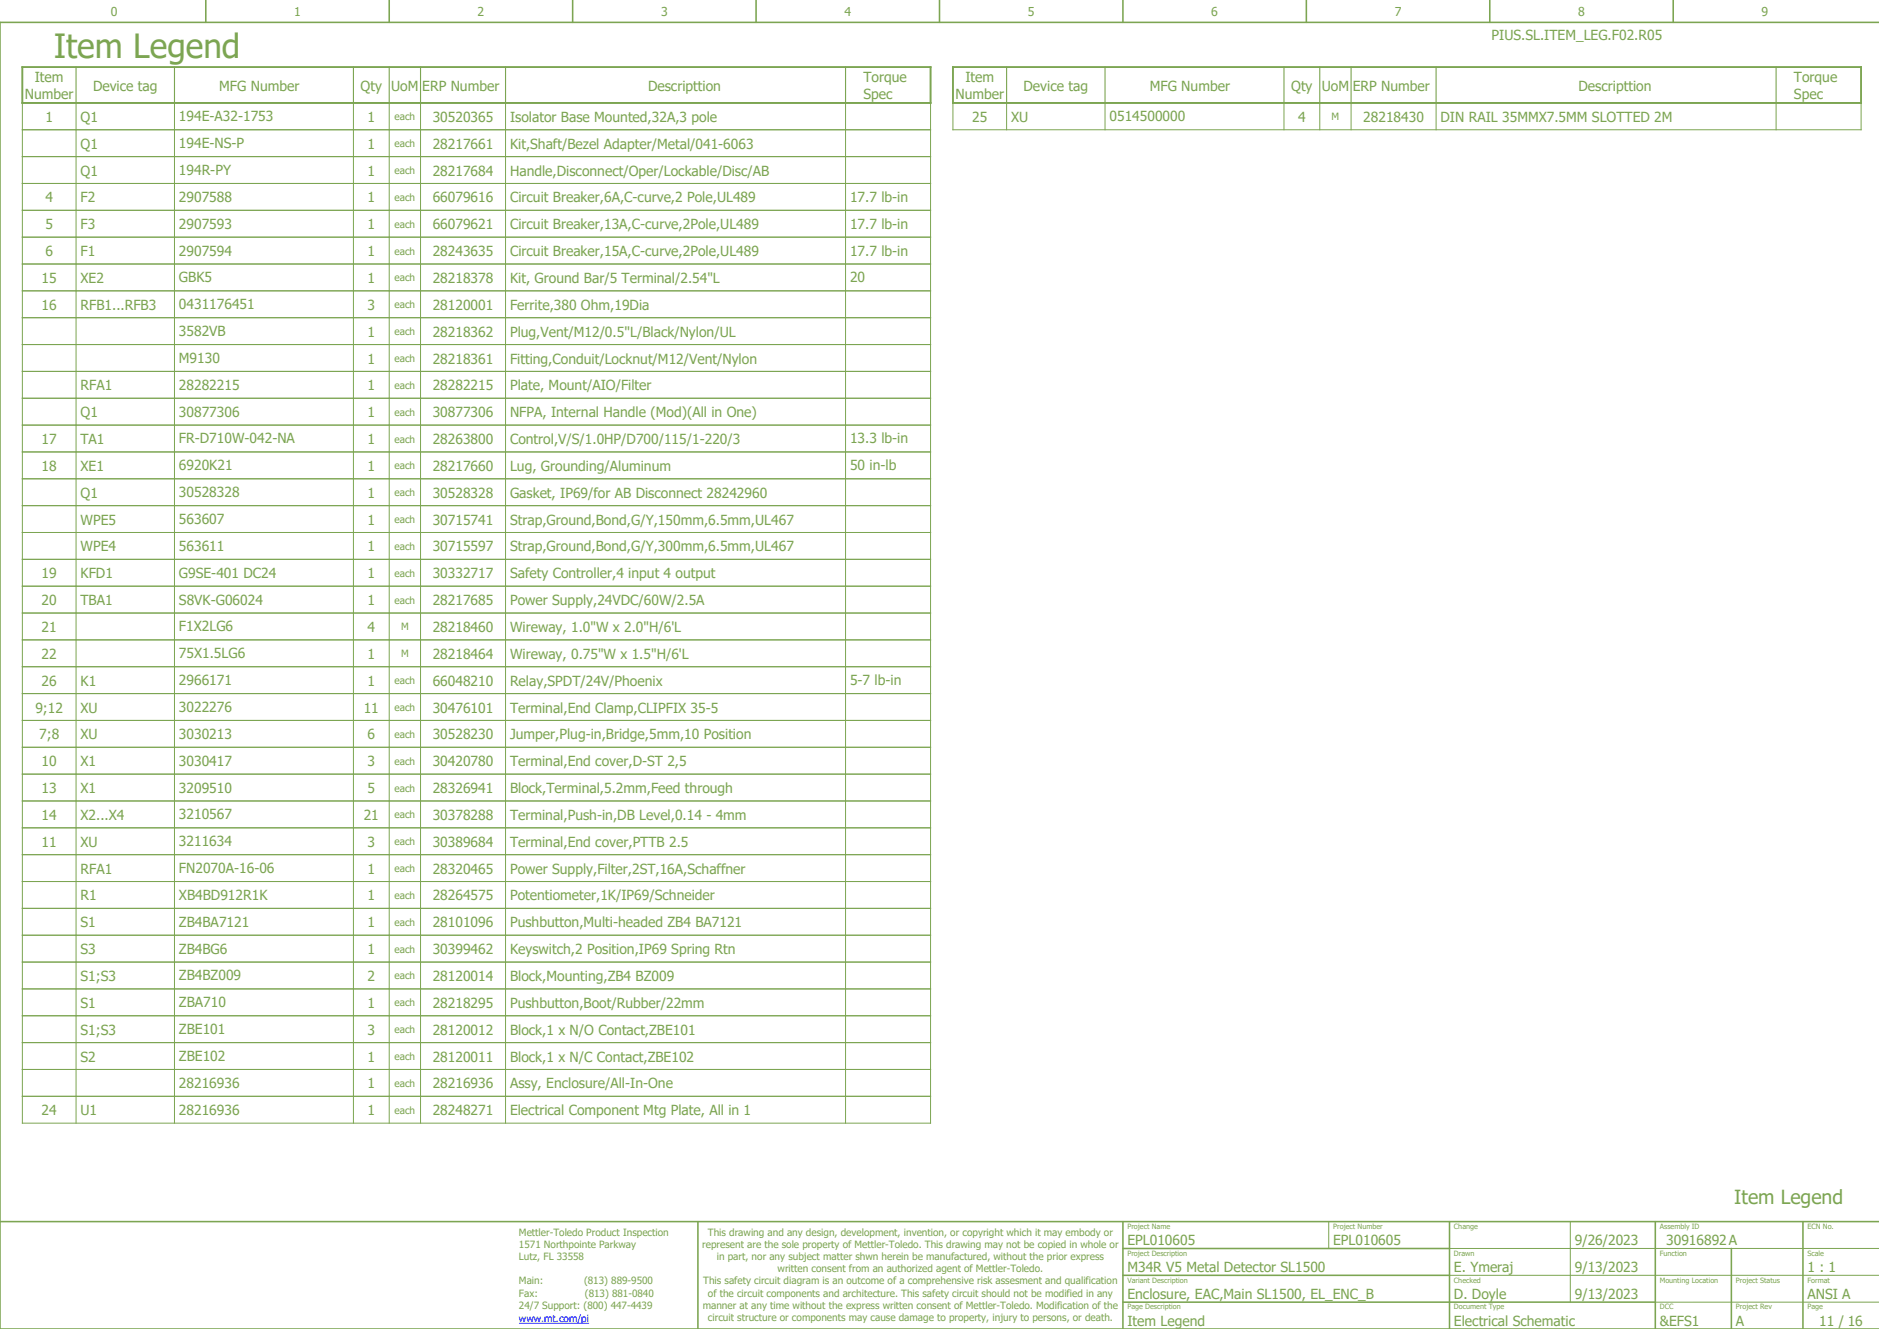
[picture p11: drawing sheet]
<svg xmlns="http://www.w3.org/2000/svg" width="420mm" height="297mm" viewBox="0 0 420 297" stroke-linecap="round" stroke-linejoin="round" font-family="sans-serif">
<defs><g id="words">
<text font-size="7.5" fill="#7ca552" x="12" y="13">Item Legend</text>
<text font-size="4.3" fill="#7ca552" x="387.7" y="269.1">Item Legend</text>
<g font-size="3.1" fill="#7ca552">
<text x="333.4" y="9">PIUS.SL.ITEM_LEG.F02.R05</text>
<text x="5.6" y="22.1">Number</text>
<text x="7.8" y="18.4">Item</text>
<text x="20.8" y="20.2">Device tag</text>
<text x="49" y="20.2">MFG Number</text>
<text x="80.6" y="20.2">Qty</text>
<text x="87.4" y="20.2">UoM</text>
<text x="94.4" y="20.2">ERP Number</text>
<text x="144.8" y="20.2">Descripttion</text>
<text x="193" y="18.4">Torque</text>
<text x="193" y="22.1">Spec</text>
<text x="213.6" y="22.1">Number</text>
<text x="215.8" y="18.4">Item</text>
<text x="228.8" y="20.2">Device tag</text>
<text x="257" y="20.2">MFG Number</text>
<text x="288.6" y="20.2">Qty</text>
<text x="295.4" y="20.2">UoM</text>
<text x="302.4" y="20.2">ERP Number</text>
<text x="352.8" y="20.2">Descripttion</text>
<text x="401" y="18.4">Torque</text>
<text x="401" y="22.1">Spec</text>
<text x="10.2" y="27.2">1</text>
<text x="18" y="27.2">Q1</text>
<text x="40" y="27.1">194E-A32-1753</text>
<text x="82.2" y="27.2">1</text>
<text x="96.7" y="27.2">30520365</text>
<text x="114" y="27.2">Isolator Base Mounted,32A,3 pole</text>
<text x="217.3" y="27.2">25</text>
<text x="226" y="27.2">XU</text>
<text x="248" y="27.1">0514500000</text>
<text x="290.2" y="27.2">4</text>
<text x="304.7" y="27.2">28218430</text>
<text x="322" y="27.2">DIN RAIL 35MMX7.5MM SLOTTED 2M</text>
<text x="18" y="33.2">Q1</text>
<text x="40" y="33.1">194E-NS-P</text>
<text x="82.2" y="33.2">1</text>
<text x="96.7" y="33.2">28217661</text>
<text x="114" y="33.2">Kit,Shaft/Bezel Adapter/Metal/041-6063</text>
<text x="18" y="39.2">Q1</text>
<text x="40" y="39.1">194R-PY</text>
<text x="82.2" y="39.2">1</text>
<text x="96.7" y="39.2">28217684</text>
<text x="114" y="39.2">Handle,Disconnect/Oper/Lockable/Disc/AB</text>
<text x="10.2" y="45.2">4</text>
<text x="18" y="45.2">F2</text>
<text x="40" y="45.1">2907588</text>
<text x="82.2" y="45.2">1</text>
<text x="96.7" y="45.2">66079616</text>
<text x="114" y="45.2">Circuit Breaker,6A,C-curve,2 Pole,UL489</text>
<text x="190" y="45.1">17.7 lb-in</text>
<text x="10.2" y="51.2">5</text>
<text x="18" y="51.2">F3</text>
<text x="40" y="51.1">2907593</text>
<text x="82.2" y="51.2">1</text>
<text x="96.7" y="51.2">66079621</text>
<text x="114" y="51.2">Circuit Breaker,13A,C-curve,2Pole,UL489</text>
<text x="190" y="51.1">17.7 lb-in</text>
<text x="10.2" y="57.2">6</text>
<text x="18" y="57.2">F1</text>
<text x="40" y="57.1">2907594</text>
<text x="82.2" y="57.2">1</text>
<text x="96.7" y="57.2">28243635</text>
<text x="114" y="57.2">Circuit Breaker,15A,C-curve,2Pole,UL489</text>
<text x="190" y="57.1">17.7 lb-in</text>
<text x="9.3" y="63.2">15</text>
<text x="18" y="63.2">XE2</text>
<text x="40" y="63.1">GBK5</text>
<text x="82.2" y="63.2">1</text>
<text x="96.7" y="63.2">28218378</text>
<text x="114" y="63.2">Kit, Ground Bar/5 Terminal/2.54&quot;L</text>
<text x="190" y="63.1">20</text>
<text x="9.3" y="69.2">16</text>
<text x="18" y="69.2">RFB1...RFB3</text>
<text x="40" y="69.1">0431176451</text>
<text x="82.2" y="69.2">3</text>
<text x="96.7" y="69.2">28120001</text>
<text x="114" y="69.2">Ferrite,380 Ohm,19Dia</text>
<text x="40" y="75.1">3582VB</text>
<text x="82.2" y="75.2">1</text>
<text x="96.7" y="75.2">28218362</text>
<text x="114" y="75.2">Plug,Vent/M12/0.5''L/Black/Nylon/UL</text>
<text x="40" y="81.1">M9130</text>
<text x="82.2" y="81.2">1</text>
<text x="96.7" y="81.2">28218361</text>
<text x="114" y="81.2">Fitting,Conduit/Locknut/M12/Vent/Nylon</text>
<text x="18" y="87.2">RFA1</text>
<text x="40" y="87.1">28282215</text>
<text x="82.2" y="87.2">1</text>
<text x="96.7" y="87.2">28282215</text>
<text x="114" y="87.2">Plate, Mount/AIO/Filter</text>
<text x="18" y="93.2">Q1</text>
<text x="40" y="93.1">30877306</text>
<text x="82.2" y="93.2">1</text>
<text x="96.7" y="93.2">30877306</text>
<text x="114" y="93.2">NFPA, Internal Handle (Mod)(All in One)</text>
<text x="9.3" y="99.2">17</text>
<text x="18" y="99.2">TA1</text>
<text x="40" y="99.1">FR-D710W-042-NA</text>
<text x="82.2" y="99.2">1</text>
<text x="96.7" y="99.2">28263800</text>
<text x="114" y="99.2">Control,V/S/1.0HP/D700/115/1-220/3</text>
<text x="190" y="99.1">13.3 lb-in</text>
<text x="9.3" y="105.2">18</text>
<text x="18" y="105.2">XE1</text>
<text x="40" y="105.1">6920K21</text>
<text x="82.2" y="105.2">1</text>
<text x="96.7" y="105.2">28217660</text>
<text x="114" y="105.2">Lug, Grounding/Aluminum</text>
<text x="190" y="105.1">50 in-lb</text>
<text x="18" y="111.2">Q1</text>
<text x="40" y="111.1">30528328</text>
<text x="82.2" y="111.2">1</text>
<text x="96.7" y="111.2">30528328</text>
<text x="114" y="111.2">Gasket, IP69/for AB Disconnect 28242960</text>
<text x="18" y="117.2">WPE5</text>
<text x="40" y="117.1">563607</text>
<text x="82.2" y="117.2">1</text>
<text x="96.7" y="117.2">30715741</text>
<text x="114" y="117.2">Strap,Ground,Bond,G/Y,150mm,6.5mm,UL467</text>
<text x="18" y="123.2">WPE4</text>
<text x="40" y="123.1">563611</text>
<text x="82.2" y="123.2">1</text>
<text x="96.7" y="123.2">30715597</text>
<text x="114" y="123.2">Strap,Ground,Bond,G/Y,300mm,6.5mm,UL467</text>
<text x="9.3" y="129.2">19</text>
<text x="18" y="129.2">KFD1</text>
<text x="40" y="129.1">G9SE-401 DC24</text>
<text x="82.2" y="129.2">1</text>
<text x="96.7" y="129.2">30332717</text>
<text x="114" y="129.2">Safety Controller,4 input 4 output</text>
<text x="9.3" y="135.2">20</text>
<text x="18" y="135.2">TBA1</text>
<text x="40" y="135.1">S8VK-G06024</text>
<text x="82.2" y="135.2">1</text>
<text x="96.7" y="135.2">28217685</text>
<text x="114" y="135.2">Power Supply,24VDC/60W/2.5A</text>
<text x="9.3" y="141.2">21</text>
<text x="40" y="141.1">F1X2LG6</text>
<text x="82.2" y="141.2">4</text>
<text x="96.7" y="141.2">28218460</text>
<text x="114" y="141.2">Wireway, 1.0&quot;W x 2.0&quot;H/6'L</text>
<text x="9.3" y="147.2">22</text>
<text x="40" y="147.1">75X1.5LG6</text>
<text x="82.2" y="147.2">1</text>
<text x="96.7" y="147.2">28218464</text>
<text x="114" y="147.2">Wireway, 0.75&quot;W x 1.5&quot;H/6'L</text>
<text x="9.3" y="153.2">26</text>
<text x="18" y="153.2">K1</text>
<text x="40" y="153.1">2966171</text>
<text x="82.2" y="153.2">1</text>
<text x="96.7" y="153.2">66048210</text>
<text x="114" y="153.2">Relay,SPDT/24V/Phoenix</text>
<text x="190" y="153.1">5-7 lb-in</text>
<text x="7.9" y="159.2">9;12</text>
<text x="18" y="159.2">XU</text>
<text x="40" y="159.1">3022276</text>
<text x="81.3" y="159.2">11</text>
<text x="96.7" y="159.2">30476101</text>
<text x="114" y="159.2">Terminal,End Clamp,CLIPFIX 35-5</text>
<text x="8.8" y="165.2">7;8</text>
<text x="18" y="165.2">XU</text>
<text x="40" y="165.1">3030213</text>
<text x="82.2" y="165.2">6</text>
<text x="96.7" y="165.2">30528230</text>
<text x="114" y="165.2">Jumper,Plug-in,Bridge,5mm,10 Position</text>
<text x="9.3" y="171.2">10</text>
<text x="18" y="171.2">X1</text>
<text x="40" y="171.1">3030417</text>
<text x="82.2" y="171.2">3</text>
<text x="96.7" y="171.2">30420780</text>
<text x="114" y="171.2">Terminal,End cover,D-ST 2,5</text>
<text x="9.3" y="177.2">13</text>
<text x="18" y="177.2">X1</text>
<text x="40" y="177.1">3209510</text>
<text x="82.2" y="177.2">5</text>
<text x="96.7" y="177.2">28326941</text>
<text x="114" y="177.2">Block,Terminal,5.2mm,Feed through</text>
<text x="9.3" y="183.2">14</text>
<text x="18" y="183.2">X2...X4</text>
<text x="40" y="183.1">3210567</text>
<text x="81.3" y="183.2">21</text>
<text x="96.7" y="183.2">30378288</text>
<text x="114" y="183.2">Terminal,Push-in,DB Level,0.14 - 4mm</text>
<text x="9.3" y="189.2">11</text>
<text x="18" y="189.2">XU</text>
<text x="40" y="189.1">3211634</text>
<text x="82.2" y="189.2">3</text>
<text x="96.7" y="189.2">30389684</text>
<text x="114" y="189.2">Terminal,End cover,PTTB 2.5</text>
<text x="18" y="195.2">RFA1</text>
<text x="40" y="195.1">FN2070A-16-06</text>
<text x="82.2" y="195.2">1</text>
<text x="96.7" y="195.2">28320465</text>
<text x="114" y="195.2">Power Supply,Filter,2ST,16A,Schaffner</text>
<text x="18" y="201.2">R1</text>
<text x="40" y="201.1">XB4BD912R1K</text>
<text x="82.2" y="201.2">1</text>
<text x="96.7" y="201.2">28264575</text>
<text x="114" y="201.2">Potentiometer,1K/IP69/Schneider</text>
<text x="18" y="207.2">S1</text>
<text x="40" y="207.1">ZB4BA7121</text>
<text x="82.2" y="207.2">1</text>
<text x="96.7" y="207.2">28101096</text>
<text x="114" y="207.2">Pushbutton,Multi-headed ZB4 BA7121</text>
<text x="18" y="213.2">S3</text>
<text x="40" y="213.1">ZB4BG6</text>
<text x="82.2" y="213.2">1</text>
<text x="96.7" y="213.2">30399462</text>
<text x="114" y="213.2">Keyswitch,2 Position,IP69 Spring Rtn</text>
<text x="18" y="219.2">S1;S3</text>
<text x="40" y="219.1">ZB4BZ009</text>
<text x="82.2" y="219.2">2</text>
<text x="96.7" y="219.2">28120014</text>
<text x="114" y="219.2">Block,Mounting,ZB4 BZ009</text>
<text x="18" y="225.2">S1</text>
<text x="40" y="225.1">ZBA710</text>
<text x="82.2" y="225.2">1</text>
<text x="96.7" y="225.2">28218295</text>
<text x="114" y="225.2">Pushbutton,Boot/Rubber/22mm</text>
<text x="18" y="231.2">S1;S3</text>
<text x="40" y="231.1">ZBE101</text>
<text x="82.2" y="231.2">3</text>
<text x="96.7" y="231.2">28120012</text>
<text x="114" y="231.2">Block,1 x N/O Contact,ZBE101</text>
<text x="18" y="237.2">S2</text>
<text x="40" y="237.1">ZBE102</text>
<text x="82.2" y="237.2">1</text>
<text x="96.7" y="237.2">28120011</text>
<text x="114" y="237.2">Block,1 x N/C Contact,ZBE102</text>
<text x="40" y="243.1">28216936</text>
<text x="82.2" y="243.2">1</text>
<text x="96.7" y="243.2">28216936</text>
<text x="114" y="243.2">Assy, Enclosure/All-In-One</text>
<text x="9.3" y="249.2">24</text>
<text x="18" y="249.2">U1</text>
<text x="40" y="249.1">28216936</text>
<text x="82.2" y="249.2">1</text>
<text x="96.7" y="249.2">28248271</text>
<text x="114" y="249.2">Electrical Component Mtg Plate, All in 1</text>
<text x="252" y="278.2">EPL010605</text>
<text x="298" y="278.2">EPL010605</text>
<text x="352" y="278.2">9/26/2023</text>
<text x="372.4" y="278.2">30916892A</text>
<text x="252" y="284.2">M34R V5 Metal Detector SL1500</text>
<text x="325" y="284.2">E. Ymeraj</text>
<text x="352" y="284.2">9/13/2023</text>
<text x="404" y="284.2">1 : 1</text>
<text x="252" y="290.2">Enclosure, EAC,Main SL1500, EL_ENC_B</text>
<text x="325" y="290.2">D. Doyle</text>
<text x="352" y="290.2">9/13/2023</text>
<text x="404" y="290.2">ANSI A</text>
<text x="252" y="296.2">Item Legend</text>
<text x="325" y="296.2">Electrical Schematic</text>
<text x="371" y="296.2">&amp;EFS1</text>
<text x="388" y="296.2">A</text>
<text x="406.6" y="296.2">11 / 16</text>
</g>
<g font-size="2.7" fill="#7ca552">
<text x="24.8" y="3.6">0</text>
<text x="65.8" y="3.6">1</text>
<text x="106.8" y="3.6">2</text>
<text x="147.8" y="3.6">3</text>
<text x="188.8" y="3.6">4</text>
<text x="229.8" y="3.6">5</text>
<text x="270.8" y="3.6">6</text>
<text x="311.8" y="3.6">7</text>
<text x="352.8" y="3.6">8</text>
<text x="393.7" y="3.6">9</text>
</g>
<g font-size="2.2" fill="#7ca552">
<text x="88.2" y="26.9">each</text>
<text x="297.6" y="26.9">M</text>
<text x="88.2" y="32.9">each</text>
<text x="88.2" y="38.9">each</text>
<text x="88.2" y="44.9">each</text>
<text x="88.2" y="50.9">each</text>
<text x="88.2" y="56.9">each</text>
<text x="88.2" y="62.9">each</text>
<text x="88.2" y="68.9">each</text>
<text x="88.2" y="74.9">each</text>
<text x="88.2" y="80.9">each</text>
<text x="88.2" y="86.9">each</text>
<text x="88.2" y="92.9">each</text>
<text x="88.2" y="98.9">each</text>
<text x="88.2" y="104.9">each</text>
<text x="88.2" y="110.9">each</text>
<text x="88.2" y="116.9">each</text>
<text x="88.2" y="122.9">each</text>
<text x="88.2" y="128.9">each</text>
<text x="88.2" y="134.9">each</text>
<text x="89.6" y="140.9">M</text>
<text x="89.6" y="146.9">M</text>
<text x="88.2" y="152.9">each</text>
<text x="88.2" y="158.9">each</text>
<text x="88.2" y="164.9">each</text>
<text x="88.2" y="170.9">each</text>
<text x="88.2" y="176.9">each</text>
<text x="88.2" y="182.9">each</text>
<text x="88.2" y="188.9">each</text>
<text x="88.2" y="194.9">each</text>
<text x="88.2" y="200.9">each</text>
<text x="88.2" y="206.9">each</text>
<text x="88.2" y="212.9">each</text>
<text x="88.2" y="218.9">each</text>
<text x="88.2" y="224.9">each</text>
<text x="88.2" y="230.9">each</text>
<text x="88.2" y="236.9">each</text>
<text x="88.2" y="242.9">each</text>
<text x="88.2" y="248.9">each</text>
<text x="116" y="276.2">Mettler-Toledo Product Inspection</text>
<text x="116" y="278.9">1571 Northpointe Parkway</text>
<text x="116" y="281.6">Lutz, FL 33558</text>
<text x="157" y="278.9">represent are the sole property of Mettler-Toledo. This drawing may not be copied in whole or</text>
<text x="158.2" y="276.2">This drawing and any design, development, invention, or copyright which it may embody or</text>
<text x="160.2" y="281.6">in part, nor any subject matter shwn herein be manufactured, without the prior express</text>
<text x="116" y="287">Main:</text>
<text x="130.5" y="287">(813) 889-9500</text>
<text x="157.2" y="287">This safety circuit diagram is an outcome of a comprehensive risk assesment and qualification</text>
<text x="173.8" y="284.3">written consent from an authorized agent of Mettler-Toledo.</text>
<text x="116" y="289.7">Fax:</text>
<text x="116" y="292.4">24/7 Support: (800) 447-4439</text>
<text x="130.7" y="289.7">(813) 881-0840</text>
<text x="157.1" y="292.4">manner at any time without the express written consent of Mettler-Toledo. Modification of the</text>
<text x="158.2" y="289.7">of the circuit components and architecture. This safety circuit should not be modified in any</text>
<text x="158.2" y="295.1">circuit structure or components may cause damage to property, injury to persons, or death.</text>
</g>
<text font-size="2.2" fill="#00f" x="116" y="295.5">www.mt.com/pi</text>
<g font-size="1.6" fill="#7ca552">
<text x="252" y="274.6">Project Name</text>
<text x="298" y="274.6">Project Number</text>
<text x="325" y="274.6">Change</text>
<text x="371" y="274.6">Assembly ID</text>
<text x="404" y="274.6">ECN No.</text>
<text x="252" y="280.6">Project Description</text>
<text x="325" y="280.6">Drawn</text>
<text x="371" y="280.6">Function</text>
<text x="404" y="280.6">Scale</text>
<text x="252" y="286.6">Variant Description</text>
<text x="325" y="286.6">Checked</text>
<text x="371" y="286.6">Mounting Location</text>
<text x="388" y="286.6">Project Status</text>
<text x="404" y="286.6">Format</text>
<text x="252" y="292.6">Page Description</text>
<text x="325" y="292.6">Document Type</text>
<text x="371" y="292.6">DCC</text>
<text x="388" y="292.6">Project Rev</text>
<text x="404" y="292.6">Page</text>
</g>
</g></defs>
<g fill="none" stroke="#7ca552" stroke-width=".35">
<path d="M5 15h203v8h-203zM46 0v5M87 0v5M128 0v5M169 0v5M210 0v5M213 15h203v8h-203zM251 0v5M292 0v5M333 0v5M374 0v5M420 5h-420v292h420"/>
<path d="M0 273h420M156 273v24M251 273v24M251 279h73M324 273v24M370 273v24M387 279v18M403 273v24M251 285h73M370 291h-119"/>
</g>
<g fill="none" stroke="#7ca552" stroke-width=".22">
<path d="M5 29h203M5 23h203v228h-203zM5 35h203M17 23v228M39 23v228M79 23v228M87 23v228M94 23v228M113 23v228M189 23v228M213 23h203v6h-203zM225 23v6"/>
<path d="M247 23v6M287 23v6M295 23v6M302 23v6M321 23v6M397 23v6M5 41h203M5 47h203M5 53h203M5 59h203M5 65h203M5 71h203"/>
<path d="M5 77h203M5 83h203M5 89h203M5 95h203M5 101h203M5 107h203M5 113h203M5 119h203M5 125h203M5 131h203M5 137h203M5 143h203"/>
<path d="M5 149h203M5 155h203M5 161h203M5 167h203M5 173h203M5 179h203M5 185h203M5 191h203M5 197h203M5 203h203M5 209h203M5 215h203"/>
<path d="M5 221h203M5 227h203M5 233h203M5 239h203M5 245h203M297 273v6M351 273v18M420 279h-96M420 285h-96M420 291h-50"/>
</g>
<path d="M116 295.7h15.7" fill="none" stroke="#00f" stroke-width=".22"/>
<g fill="none" stroke="#7ca552" stroke-width=".25">
<path d="M17 15v8M39 15v8M79 15v8M87 15v8M94 15v8M113 15v8M189 15v8M225 15v8M247 15v8M287 15v8M295 15v8M302 15v8"/>
<path d="M321 15v8M397 15v8"/>
</g>
<use href="#words"/>
</svg>
